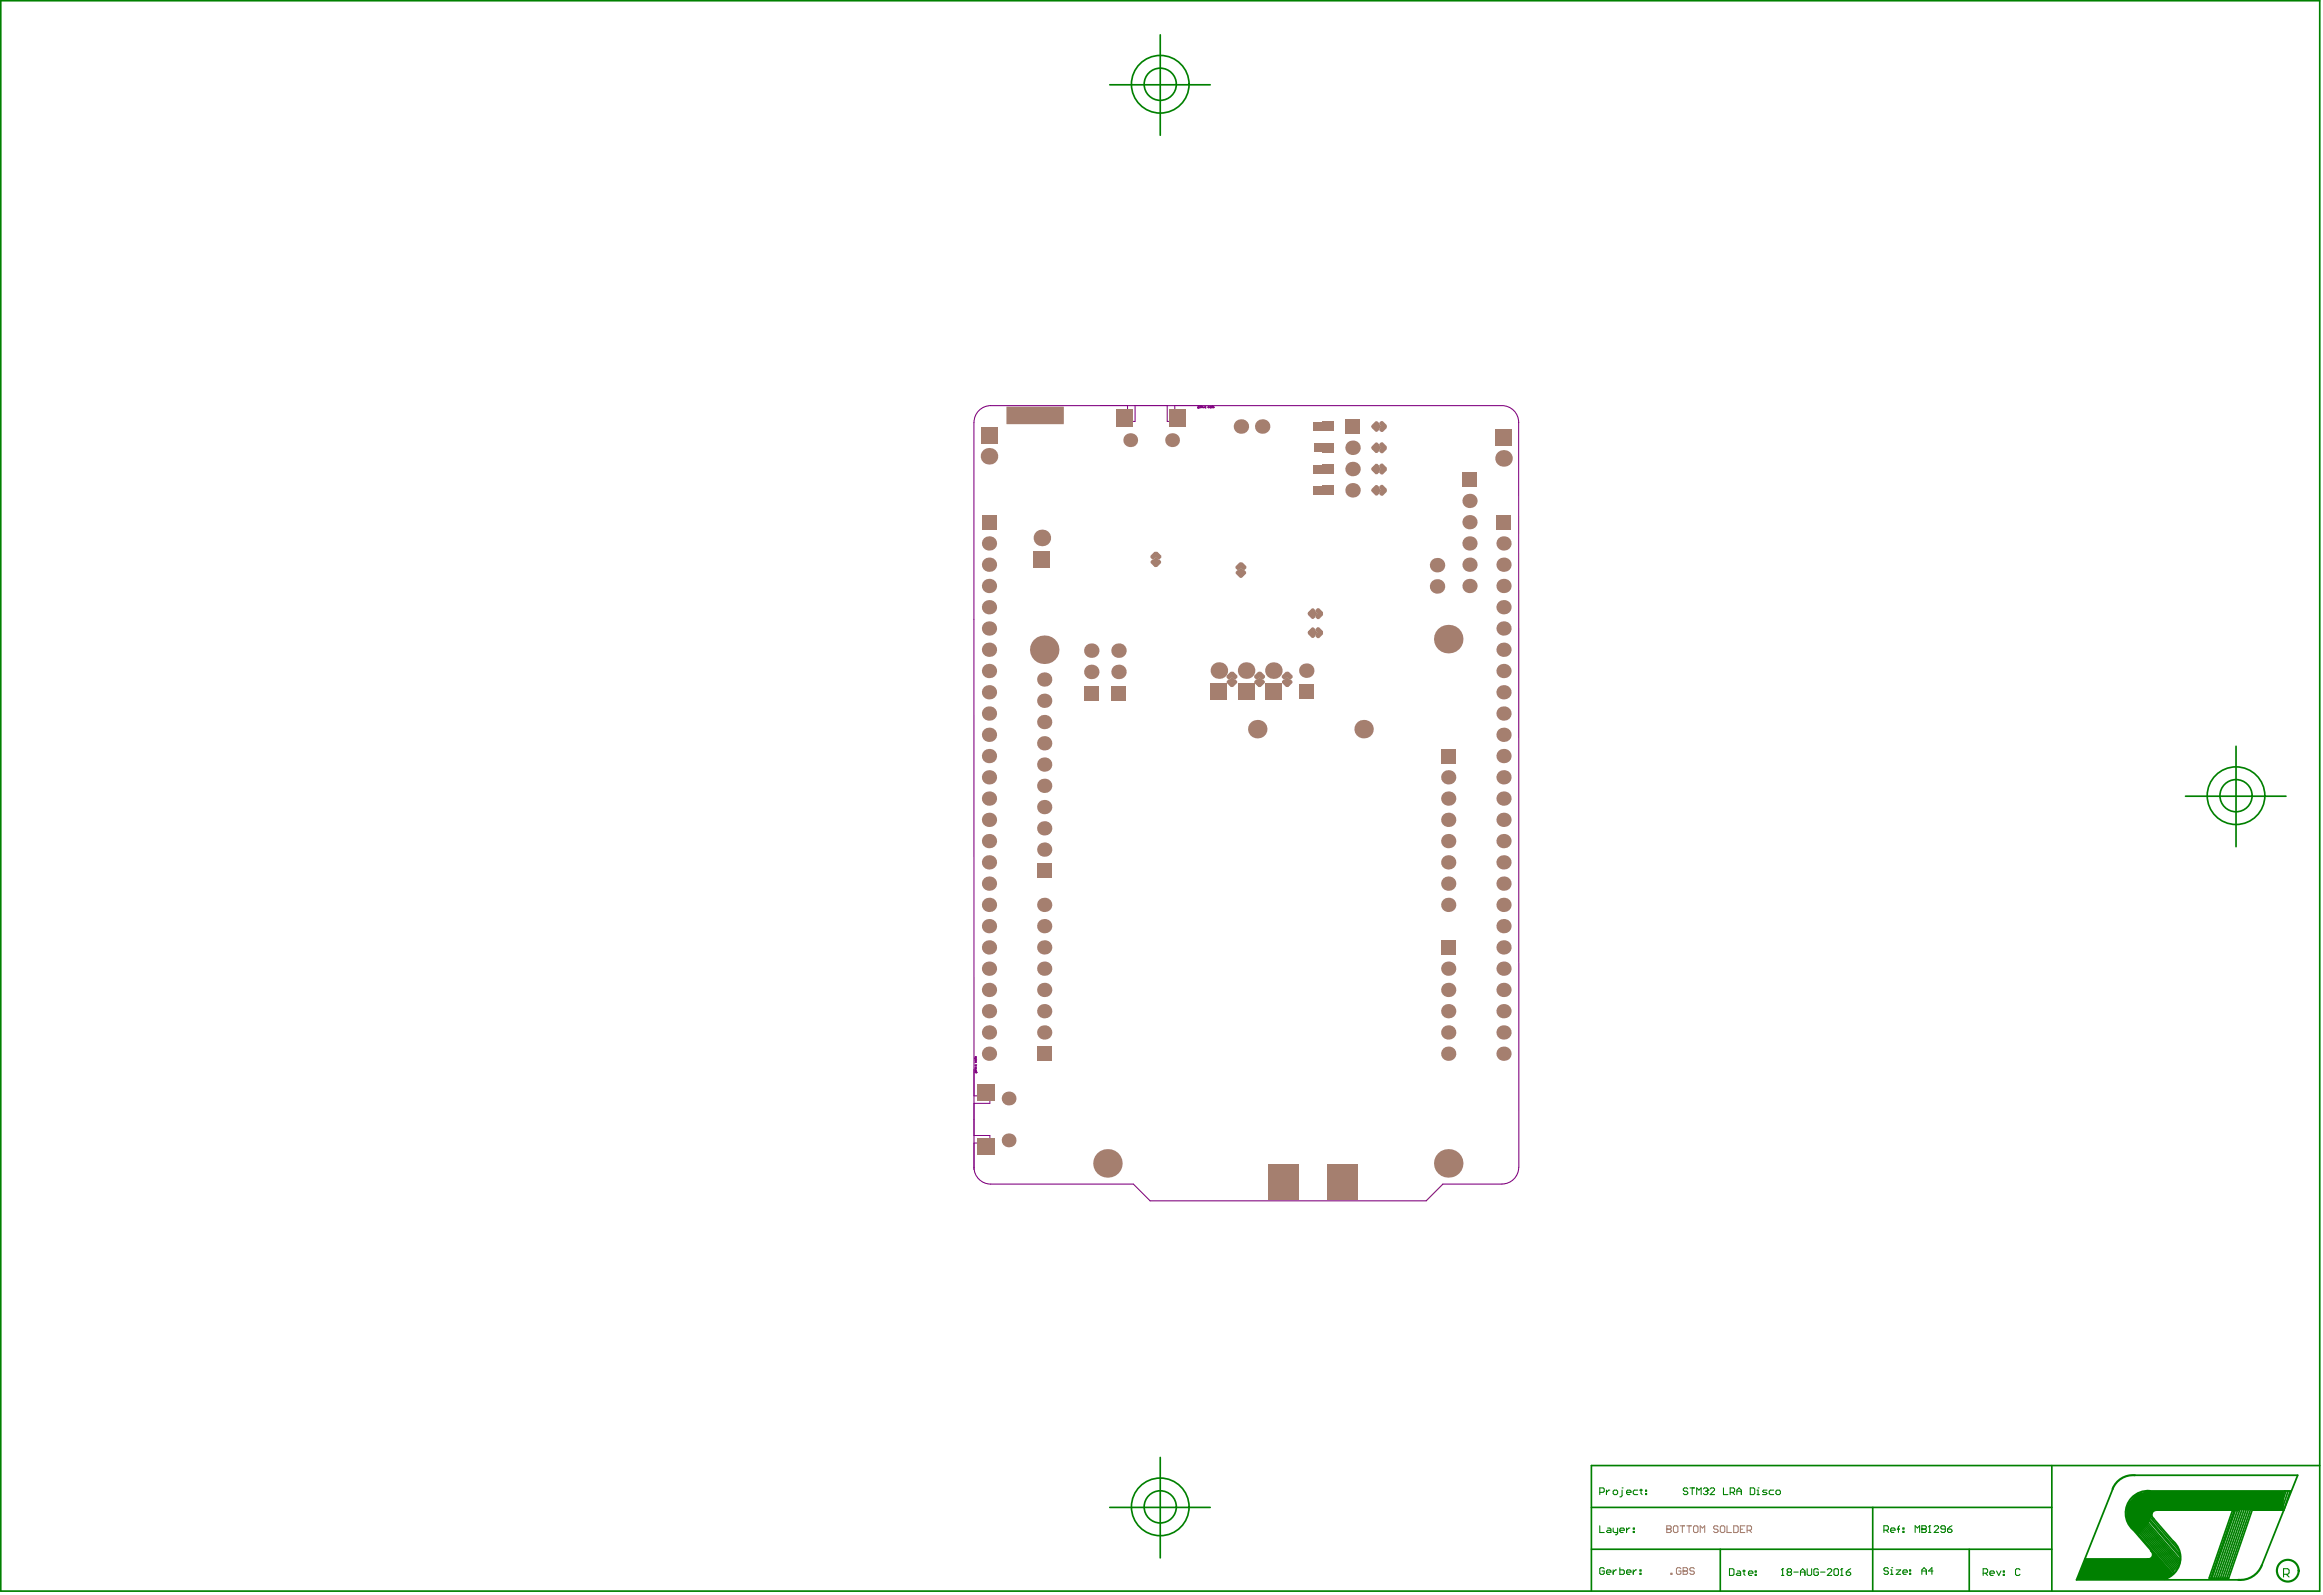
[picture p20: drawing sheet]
<svg xmlns="http://www.w3.org/2000/svg" width="924mm" height="634mm" viewBox="0 0 924 634" stroke-linecap="round" stroke-linejoin="round" font-family="sans-serif">
<g fill="#008000">
<path d="M849.1 593.9l4.8-1.3h54.1v7.6h-51.7l-2.3 5.9-4 4.1-4.7-6.2v-5.5z"/>
<path d="M828.9 619.6h26.1l1.5-2.5 7.4 8.5-2.5 2.3h-35.8z"/>
</g>
<g fill="none" stroke="#008000" stroke-width=".7">
<path d="M840 591.7l-14.4 36.2h64.3M848.6 595.7l17.6 20.4M848.8 586.3h64.7l-14.3 35.9M848.8 597.2l17.7 20.3M849.2 598.4l17.7 20.4M849.2 599.7l17.7 20.4M854.7 592.6h55.8l-2.5 7.6h-12.3M887.9 599.4l-9.6 27.8M888.6 599.4l-9.6 27.7M889 599.4l-9.5 27.7M889.9 599.4l-9.6 27.7M890.7 599.4l-9.5 27.7"/>
<path d="M891.6 599.4l-9.6 27.7M892.4 599.4l-9.5 27.7M893.2 599.4l-9.5 27.7M894.1 599.4l-9.6 27.7M894.9 599.4l-9.5 27.7M895.7 599.4l-9.6 27.8M908.3 592.6l-2.5 7.6M908.9 592.6l-2.6 7.6M909.7 592.6l-2.5 7.6M845.8 604.8l18.1 20.8M846.7 603.9l17.6 20.4M846.7 604.8l17.6 20.3"/>
<path d="M847 600.2h43.3M847.1 603.5l17.7 20.4M847.5 603.1l17.7 20.3M847.9 607.9l10.3 11.7h-29.3M848 602.6l17.6 20.4M848.4 602.2l17.6 20.4M848.8 600.1l17.7 20.4M848.8 601l17.7 20.3M848.8 601.8l17.5 20.2M856.2 603.6l7.9 9.1"/>
</g>
<g fill="none" stroke="#008000" stroke-width=".67">
<path d="M.3 .3h922v632.1h-922zM461.3 13.8v40M441.2 33.7h40M889 296.6v39.9M868.9 316.5h40M461.3 579.3v39.9M441.2 599.1h40M632.7 599.1h183.1M744.5 599.1v33.3M815.8 582.5v49.9M922.3 582.5h-289.6v49.9M632.7 615.8h183.1"/>
<path d="M683.9 615.8v16.6M782.9 615.8v16.6M878.3 627.2h7.8"/>
</g>
<g fill="none" stroke="#008000" stroke-width=".42">
<path d="M749 608.2h1.3l.5-.5v-.8l-.5-.5h-1.3v2.7M749.9 608.2l.9 .9M751.7 608.2h1.7l-.4-.9h-.9l-.4 .4v.9l.4 .5h.9M754.3 607.7h.9M755.2 606.4l-.4 .5v2.2M756.5 608.6h.5v.5h-.5zM756.5 607.3h.5v.4h-.5zM761.4 609.1v-2.7l.9 .9 .9-.9v2.7M764.1 606.4v2.7h1.3l.5-.5-.5-.9h-1.3M788.5 625.3h1.3l.4-.5v-.9l-.4-.4h-1.3v2.7M789.3 625.3l.9 .9M791.1 625.3h1.8l-.4-.9h-.9l-.5 .4v.9l.5 .5h.9"/>
<path d="M793.8 624.4l.9 1.8 .9-1.8M796.4 625.7h.5v.5h-.5zM796.4 624.4h.5v.4h-.5zM803.1 623.9l-.4-.4h-.9l-.5 .4v1.8l.5 .5h.9l.4-.5M907.9 625.7h1.6l.6-.5v-1.2l-.6-.5h-1.6v3.3M909 625.7l1.1 1.1"/>
</g>
<circle cx="764.1" cy="607.7" r=".21" fill="#008000"/>
<path d="M764.1 606.4h1.3l.5 .5-.5 .8h-1.3M766.7 609.1h.9M767.2 606.4v2.7" fill="none" stroke="#008000" stroke-width=".42"/>
<circle cx="767.2" cy="606.4" r=".21" fill="#008000"/>
<path d="M671 591.8l-.4-.4h-.9l-.5 .4 .5 .9h.9l.4 .4-.4 .9h-.9l-.5-.4M671.9 591.4h1.8M672.8 591.4v2.6M674.6 594v-2.6l.9 .9 .8-.9v2.6M677.2 591.8l.5-.4h.9l.4 .9M767.2 606.4l-.5 .5M769 606.9l.4-.5h.9l.4 .5v.4l-1.7 1.8h1.7M773.4 607.7h-1.3l-.5-.4 .5-.9h.9l.4 .5v1.7l-.4 .5h-.9l-.5-.5M774.3 607.7h1.3l.5 .9-.5 .5h-.9l-.4-.5zM776.1 606.4l-1.8 1.3" fill="none" stroke="#008000" stroke-width=".42"/>
<circle cx="679" cy="592.3" r=".21" fill="#008000"/>
<path d="M678.1 592.7h.5M678.6 592.7l.4 .4-.4 .9h-.9l-.5-.4M679 592.3l-.4 .4M679.9 591.8l.4-.4h.9l.5 .4v.5l-1.8 1.7h1.8M685.2 591.4v2.6h1.8M687.9 593.1h1.3l.5-.4v-.9l-.5-.4h-1.3v2.6M688.8 593.1l.9 .9M690.5 592.7h1.8M690.5 594v-1.7l.9-.9 .9 .9v1.7M695.9 591.4h1.3l.4 .4v1.8l-.4 .4h-1.3zM698.5 594h.9M698.5 592.3h.5v1.7" fill="none" stroke="#008000" stroke-width=".42"/>
<circle cx="699" cy="591.4" r=".21" fill="#008000"/>
<path d="M636 593.1h1.4l.4-.4v-.9l-.4-.4h-1.4v2.6M638.7 592.3v1.7M640 592.3h-.4l-.9 .8M641.4 592.7l.4-.4h.9l.4 .4v.9l-.4 .4h-.9l-.4-.4zM644.9 592.3v2.2l-.9 .4M702.5 592.3h-1.3l-.5 .4 1.8 .9-.4 .4h-1.4M705.2 592.3h-1.4l-.4 .4v.9l.4 .4h1.4M706.1 592.7l.4-.4h.9l.4 .4v.9l-.4 .4h-.9l-.4-.4z" fill="none" stroke="#008000" stroke-width=".42"/>
<circle cx="644.9" cy="591.4" r=".21" fill="#008000"/>
<path d="M646.7 593.1h1.8l-.5-.8h-.9l-.4 .4v.9l.4 .4h.9M651.1 592.3h-1.3l-.5 .4v.9l.5 .4h1.3M652 592.3h.9M652.4 591.8v1.8l.5 .4M654.2 593.6h.5v.4h-.5zM654.2 592.3h.5v.4h-.5zM750.8 623.5l-.5-.4h-.9l-.4 .4 .4 .9h.9l.5 .5-.5 .8h-.9l-.4-.4M751.7 625.7h.9M751.7 624h.4v1.7" fill="none" stroke="#008000" stroke-width=".42"/>
<circle cx="752.1" cy="623.1" r=".21" fill="#008000"/>
<g fill="none" stroke="#008000" stroke-width=".42">
<path d="M687.6 623.5h1.3l.5 .4v1.8l-.5 .5h-1.3zM690.7 624.4h.9l.4 .4v1.4h-1.3l-.4-.5 .4-.4h1.3M692.9 624.4h.9M693.4 623.9v1.8l.4 .5M695.1 625.3h1.8l-.4-.9h-.9l-.5 .4v.9l.5 .5h.9M697.8 624.4h.5v.4h-.5zM697.8 625.7h.5v.5h-.5zM708.3 626.2h.9M708.7 623.5v2.7M753.9 624h1.8l-1.8 1.7h1.8M756.5 624.9h1.8l-.4-.9h-.9l-.5 .4v.9l.5 .4h.9M759.2 624h.5v.4h-.5z"/>
<path d="M759.2 625.3h.5v.4h-.5zM764.1 624.4h1.8M764.1 625.7v-1.7l.9-.9 .9 .9v1.7M768.5 624.4h-1.8l1.4-1.3v2.6"/>
</g>
<circle cx="708.7" cy="623.5" r=".21" fill="#008000"/>
<g fill="none" stroke="#008000" stroke-width=".42">
<path d="M708.7 623.5l-.4 .4M711 624.8l-.5-.4 .5-.9h.8l.5 .4-.5 .9M711 624.8l-.5 .5 .5 .9h.8l.5-.5-.5-.9M711 624.8h.8M713.2 624.8h1.7M715.8 624.8h1.8M715.8 626.2v-1.8l.9-.9 .9 .9v1.8M718.5 623.5v2.2l.4 .5h.9l.5-.5v-2.2M722.9 623.9l-.4-.4h-.9l-.4 .4v1.8l.4 .5h.9l.4-.5v-.9h-.9M723.8 624.8h1.8M726.5 623.9l.4-.4h.9l.5 .4v.5l-1.8 1.8h1.8M729.1 623.9l.5-.4h.9l.4 .4v1.8l-.4 .5h-.9l-.5-.5z"/>
<path d="M731.8 626.2h.9M732.2 623.5v2.7"/>
</g>
<circle cx="732.2" cy="623.5" r=".21" fill="#008000"/>
<g fill="none" stroke="#008000" stroke-width=".42">
<path d="M636 606.4v2.7h1.8M639.1 607.3h.9l.5 .5v1.3h-1.4l-.4-.4 .4-.5h1.4M641.4 607.3v1.4l.4 .4h1.3M643.1 607.3v2.3l-.9 .4M644 608.2h1.8l-.5-.9h-.8l-.5 .5v.9l.5 .4h.8M646.7 607.3v1.8M648 607.3h-.4l-.9 .9M649.3 607.3h.5v.5h-.5zM649.3 608.7h.5v.4h-.5zM637.8 623.5l-.4-.4h-.9l-.5 .4v1.8l.5 .4h.9l.4-.4v-.9h-.9M638.7 624.9h1.8l-.5-.9h-.9l-.4 .4v.9l.4 .4h.9M641.4 624v1.7"/>
<path d="M642.7 624h-.5l-.8 .9M644 623.1v2.6h1.3l.5-.4v-.9l-.5-.4h-1.3M646.7 624.9h1.8l-.5-.9h-.9l-.4 .4v.9l.4 .4h.9M649.3 624v1.7M650.7 624h-.5l-.9 .9M652 625.3h.4v.4h-.4zM652 624h.4v.4h-.4zM732.2 623.5l-.4 .4M734 624.8h1.4l.4 .9-.4 .5h-.9l-.5-.5zM735.8 623.5l-1.8 1.3"/>
</g>
<g fill="none" stroke="#008000" stroke-width=".85">
<path d="M848.8 586.3a8.7 8.7 0 0 0-8.9 5.5M854.7 592.6a8.8 8.8 0 0 0-8.8 5.2 8.8 8.8 0 0 0 2 10.1M855.1 616.4a1.82 1.82 0 0 1 .7 2.2 1.82 1.82 0 0 1-2 1.1M857.4 600.2a1.89 1.89 0 0 0-1.9 1.2 1.89 1.89 0 0 0 .7 2.2M864.1 612.7a8.8 8.8 0 0 1-3.6 14.9M899.2 622.2a9.1 9.1 0 0 1-9.3 5.7"/>
<circle cx="909.6" cy="624.3" r="4.3"/>
</g>
<g fill="none" stroke="#008000" stroke-width=".67">
<circle cx="461.3" cy="33.5" r="6.4"/>
<circle cx="461.3" cy="33.5" r="11.5"/>
<circle cx="889" cy="316.2" r="6.4"/>
<circle cx="889" cy="316.2" r="11.5"/>
<circle cx="461.3" cy="598.9" r="6.4"/>
<circle cx="461.3" cy="598.9" r="11.5"/>
</g>
<circle cx="851.4" cy="623" r=".85" fill="#008000"/>
<g fill="none" stroke="#800080" stroke-width=".4">
<path d="M437.7 161.2h10.6v6.3h3v-6.3h12.8v6.3h3v-6.3h10.5M476.3 162h.1M476.3 161.6l.4 .1-.1 .6h-.3zM476.3 162h.3M476.9 161.7l.4-.1 .1 .4-.3 .1zM478 161.8l-.3-.2h.3v.4l-.3 .1M478.3 161.8l.3 .3M478.3 161.6v.5M479.4 162.1h-.4l-.1-.4 .5-.1v.7M480.6 161.6l-.3 .1 .3 .4 .1-.3h-.4M481.4 162.1h-.4l-.1-.4 .5-.1v.7M481.8 161.4l.2 .7h-.3l-.1-.4 .4-.1"/>
<path d="M482.6 161.6l-.3 .1 .3 .4 .1-.3h-.4M387.2 425v10.5h6.4v3h-6.4v12.8h6.4v3h-6.4v10.6M387.7 426l.5-.1 .1 .4h-.6zM387.7 420l.1 .3 .3-.3-.2-.1v.4M387.7 420.6l.1 .4 .3-.1v-.3l-.6 .2M387.7 422l.1 .3 .3-.3-.2-.1v.4M387.7 425.3l.3-.1 .1 .4-.3 .1zM387.7 424.3h.4M387.9 424.6l-.2 .3v-.3h.3l.1 .3M388 426.3h.1M388 426v.3M388.1 421.2l-.1 .5-.3-.1v-.4h.6"/>
<path d="M388.1 423.2l-.1 .5-.3-.1v-.4h.6M388.1 424l-.2 .3"/>
</g>
<path d="M603.8 167.8v296.1a6.7 6.7 0 0 1-6.6 6.7h-23.5l-6.7 6.7h-109.7l-6.7-6.7h-56.7a6.7 6.7 0 0 1-6.7-6.6M603.8 167.9a6.7 6.7 0 0 0-6.7-6.7h-203.2a6.7 6.7 0 0 0-6.7 6.7v296.2" fill="none" stroke="#800080" stroke-width=".42"/>
<g fill="#a57f6f">
<path d="M400.2 161.7l22.6-.1 .1 6.9-22.7 .1z"/>
<path d="M525.8 193h4.7v3.7h-4.7z"/>
<path d="M525.8 184.6h4.7v3.7h-4.7z"/>
<path d="M525.8 176.1h4.7v3.7h-4.7z"/>
<path d="M525.8 167.6h4.7v3.7h-4.7z"/>
</g>
<g fill="#a57f6f">
<path d="M521.9 193.2h3.4v3.4h-3.4z" fill-rule="evenodd"/>
<path d="M522 184.7h3.4v3.5h-3.4z" fill-rule="evenodd"/>
<path d="M522.4 176.3h3v3.3h-3z" fill-rule="evenodd"/>
<path d="M521.9 167.7h3.4v3.5h-3.4z" fill-rule="evenodd"/>
</g>
<path d="M662.7 606.4v2.7h1.3l.4-.4-.4-.9h-1.3" fill="none" stroke="#a57f6f" stroke-width=".42"/>
<circle cx="662.7" cy="607.8" r=".21" fill="#a57f6f"/>
<g fill="none" stroke="#a57f6f" stroke-width=".42">
<path d="M662.7 606.4h1.3l.4 .5-.4 .9h-1.3M665.8 606.4h.9l.4 .5v1.8l-.4 .4h-.9l-.5-.4v-1.8zM668 606.4h1.8M668.9 606.4v2.7M670.6 606.4h1.8M671.5 606.4v2.7M673.3 606.9l.5-.5h.8l.5 .5v1.8l-.5 .4h-.8l-.5-.4zM676 609.1v-2.7l.9 .9 .8-.9v2.7M683.1 606.9l-.5-.5h-.9l-.4 .5 .4 .9h.9l.5 .4-.5 .9h-.9l-.4-.4M684.4 606.4h.9l.4 .5v1.8l-.4 .4h-.9l-.4-.4v-1.8zM686.6 606.4v2.7h1.8M689.3 606.4h1.3l.5 .5v1.8l-.5 .4h-1.3z"/>
<path d="M691.9 607.8h.9M693.7 606.4h-1.8v2.7h1.8M694.6 608.2h1.3l.5-.4v-.9l-.5-.5h-1.3v2.7M695.5 608.2l.9 .9M664.3 625.3h.4v.4h-.4zM668.3 623.5l-.5-.4h-.8l-.5 .4v1.8l.5 .4h.8l.5-.4v-.9h-.9M669.2 623.1v2.6h1.3l.5-.4-.5-.9h-1.3"/>
</g>
<circle cx="669.2" cy="624.4" r=".21" fill="#a57f6f"/>
<path d="M669.2 623.1h1.3l.5 .4-.5 .9h-1.3M673.6 623.5l-.4-.4h-.9l-.5 .4 .5 .9h.9l.4 .5-.4 .8h-.9l-.5-.4" fill="none" stroke="#a57f6f" stroke-width=".42"/>
<g fill="#a57f6f">
<circle cx="493.4" cy="169.5" r="2.88"/>
<circle cx="466" cy="174.9" r="2.75"/>
<circle cx="597.8" cy="410.4" r="2.84"/>
<circle cx="597.8" cy="376.6" r="2.84"/>
<circle cx="597.8" cy="342.8" r="2.84"/>
<circle cx="597.8" cy="309" r="2.84"/>
<circle cx="597.8" cy="275.1" r="2.84"/>
<circle cx="597.8" cy="241.3" r="2.84"/>
<circle cx="575.8" cy="410.4" r="2.84"/>
<circle cx="575.8" cy="342.8" r="2.84"/>
<circle cx="575.8" cy="309" r="2.84"/>
<circle cx="584.2" cy="207.5" r="2.84"/>
<circle cx="415.2" cy="410.4" r="2.84"/>
<circle cx="415.2" cy="376.6" r="2.84"/>
<circle cx="415.2" cy="329.2" r="2.84"/>
<circle cx="415.2" cy="295.4" r="2.84"/>
<circle cx="393.2" cy="410.4" r="2.84"/>
<circle cx="393.2" cy="376.6" r="2.84"/>
<circle cx="393.2" cy="342.8" r="2.84"/>
<circle cx="393.2" cy="309" r="2.84"/>
<circle cx="393.2" cy="275.1" r="2.84"/>
<circle cx="393.2" cy="241.3" r="2.84"/>
<circle cx="597.8" cy="401.9" r="2.84"/>
<circle cx="597.8" cy="418.8" r="2.84"/>
<circle cx="597.8" cy="385" r="2.84"/>
<circle cx="597.8" cy="393.5" r="2.84"/>
<circle cx="597.8" cy="351.2" r="2.84"/>
<circle cx="597.8" cy="359.7" r="2.84"/>
<circle cx="597.8" cy="334.3" r="2.84"/>
<circle cx="597.8" cy="325.9" r="2.84"/>
<circle cx="597.8" cy="300.5" r="2.84"/>
<circle cx="597.8" cy="292" r="2.84"/>
<circle cx="597.8" cy="283.6" r="2.84"/>
<circle cx="597.8" cy="266.7" r="2.84"/>
<circle cx="597.8" cy="258.2" r="2.84"/>
<circle cx="597.8" cy="249.8" r="2.84"/>
<circle cx="597.8" cy="224.4" r="2.84"/>
<circle cx="597.8" cy="216" r="2.84"/>
<circle cx="575.8" cy="462.4" r="5.7"/>
<circle cx="575.8" cy="401.9" r="2.84"/>
<circle cx="575.8" cy="418.8" r="2.84"/>
<circle cx="575.8" cy="385" r="2.84"/>
<circle cx="575.8" cy="393.5" r="2.84"/>
<circle cx="575.8" cy="359.7" r="2.84"/>
<circle cx="575.8" cy="351.2" r="2.84"/>
<circle cx="575.8" cy="334.3" r="2.84"/>
<circle cx="575.8" cy="325.9" r="2.84"/>
<circle cx="575.8" cy="254" r="5.7"/>
<circle cx="584.2" cy="216" r="2.84"/>
<circle cx="584.2" cy="224.4" r="2.84"/>
<circle cx="571.3" cy="224.6" r="2.88"/>
<circle cx="584.2" cy="199.1" r="2.84"/>
<circle cx="537.7" cy="186.4" r="2.88"/>
<circle cx="537.7" cy="194.9" r="2.88"/>
<circle cx="519.4" cy="266.6" r="2.88"/>
<circle cx="495.4" cy="266.5" r="3.3"/>
<circle cx="484.6" cy="266.5" r="3.3"/>
<circle cx="501.8" cy="169.5" r="2.88"/>
<circle cx="440.3" cy="462.4" r="5.7"/>
<circle cx="433.9" cy="267.1" r="2.88"/>
<circle cx="444.7" cy="267.1" r="2.88"/>
<circle cx="433.9" cy="258.6" r="2.88"/>
<circle cx="444.7" cy="258.6" r="2.88"/>
<circle cx="449.4" cy="174.9" r="2.75"/>
<circle cx="401" cy="436.6" r="2.75"/>
<circle cx="415.2" cy="401.9" r="2.84"/>
<circle cx="415.2" cy="385" r="2.84"/>
<circle cx="415.2" cy="393.5" r="2.84"/>
<circle cx="415.2" cy="359.7" r="2.84"/>
<circle cx="415.2" cy="337.7" r="2.84"/>
<circle cx="415.2" cy="320.8" r="2.84"/>
<circle cx="415.2" cy="312.3" r="2.84"/>
<circle cx="415.2" cy="303.9" r="2.84"/>
<circle cx="415.2" cy="278.5" r="2.84"/>
<circle cx="415.2" cy="270.1" r="2.84"/>
<circle cx="414.2" cy="213.8" r="3.3"/>
<circle cx="393.2" cy="418.8" r="2.84"/>
<circle cx="393.2" cy="401.9" r="2.84"/>
<circle cx="393.2" cy="393.5" r="2.84"/>
<circle cx="393.2" cy="385" r="2.84"/>
<circle cx="393.2" cy="359.7" r="2.84"/>
<circle cx="393.2" cy="351.2" r="2.84"/>
<circle cx="393.2" cy="325.9" r="2.84"/>
<circle cx="393.2" cy="334.3" r="2.84"/>
<circle cx="393.2" cy="292" r="2.84"/>
<circle cx="393.2" cy="300.5" r="2.84"/>
<circle cx="393.2" cy="266.7" r="2.84"/>
<circle cx="393.2" cy="283.6" r="2.84"/>
<circle cx="393.2" cy="249.8" r="2.84"/>
<circle cx="393.2" cy="258.2" r="2.84"/>
<circle cx="393.2" cy="216" r="2.84"/>
<circle cx="393.2" cy="224.4" r="2.84"/>
<circle cx="597.8" cy="317.4" r="2.84"/>
<circle cx="597.8" cy="368.1" r="2.84"/>
<circle cx="597.8" cy="232.9" r="2.84"/>
<circle cx="597.8" cy="182.2" r="3.3"/>
<circle cx="575.8" cy="317.4" r="2.84"/>
<circle cx="584.2" cy="232.9" r="2.84"/>
<circle cx="571.3" cy="233.1" r="2.88"/>
<circle cx="542.1" cy="289.8" r="3.7"/>
<circle cx="537.7" cy="178" r="2.88"/>
<circle cx="499.9" cy="289.8" r="3.7"/>
<circle cx="401" cy="453.2" r="2.75"/>
<circle cx="415.2" cy="368.1" r="2.84"/>
<circle cx="415.2" cy="258.2" r="5.7"/>
<circle cx="415.2" cy="287" r="2.84"/>
<circle cx="393.2" cy="368.1" r="2.84"/>
<circle cx="393.2" cy="317.4" r="2.84"/>
<circle cx="393.2" cy="232.9" r="2.84"/>
<circle cx="393.2" cy="181.3" r="3.3"/>
<circle cx="506.3" cy="266.5" r="3.3"/>
<circle cx="529.6" cy="194.9" r=".43"/>
<circle cx="526.2" cy="194.9" r=".43"/>
<circle cx="529.6" cy="186.4" r=".43"/>
<circle cx="526.2" cy="186.4" r=".43"/>
<circle cx="529.6" cy="178" r=".43"/>
<circle cx="526.2" cy="178" r=".43"/>
<circle cx="529.6" cy="169.5" r=".43"/>
<circle cx="526.2" cy="169.5" r=".43"/>
</g>
<g fill="#a57f6f">
<path d="M594.9 204.7h5.7v5.7h-5.7z" fill-rule="evenodd"/>
<path d="M594.5 170.4h6.6v6.6h-6.6z" fill-rule="evenodd"/>
<path d="M573 373.7h5.6v5.7h-5.6z" fill-rule="evenodd"/>
<path d="M516.5 272.1h5.7v5.8h-5.7z" fill-rule="evenodd"/>
<path d="M431 272.6h5.8v5.8h-5.8z" fill-rule="evenodd"/>
<path d="M441.8 272.6h5.8v5.8h-5.8z" fill-rule="evenodd"/>
<path d="M390.4 204.7h5.6v5.7h-5.6z" fill-rule="evenodd"/>
<path d="M573 297.7h5.6v5.6h-5.6z" fill-rule="evenodd"/>
<path d="M581.4 187.8h5.7v5.7h-5.7z" fill-rule="evenodd"/>
<path d="M534.9 166.6h5.7v5.8h-5.7z" fill-rule="evenodd"/>
<path d="M492.1 271.7h6.6v6.6h-6.6z" fill-rule="evenodd"/>
<path d="M481.3 271.7h6.6v6.6h-6.6z" fill-rule="evenodd"/>
<path d="M465 162.5h6.7v7h-6.7z" fill-rule="evenodd"/>
<path d="M443.7 162.5h6.7v7h-6.7z" fill-rule="evenodd"/>
<path d="M412.3 416h5.7v5.6h-5.7z" fill-rule="evenodd"/>
<path d="M412.3 343.3h5.7v5.7h-5.7z" fill-rule="evenodd"/>
<path d="M410.9 219h6.6v6.5h-6.6z" fill-rule="evenodd"/>
<path d="M388.5 452.2h7v6.7h-7z" fill-rule="evenodd"/>
<path d="M388.5 430.9h7v6.7h-7z" fill-rule="evenodd"/>
<path d="M389.9 169.6h6.6v6.6h-6.6z" fill-rule="evenodd"/>
<path d="M503 271.7h6.6v6.6h-6.6z" fill-rule="evenodd"/>
<path d="M545.3 194.7l.7-.7h.7l1.6 1.6v.7l-.7 .6h-.7l-1.6-1.5z" fill-rule="evenodd"/>
<path d="M545.3 194.4l1.6-1.6h.7l.7 .7v.7l-1.6 1.6h-.7l-.7-.7z" fill-rule="evenodd"/>
<path d="M545.2 194.9l2-2.1 2 2.1-2 2z" fill-rule="evenodd"/>
<path d="M545.3 186.2l.7-.7h.7l1.6 1.6v.7l-.7 .7h-.7l-1.6-1.6z" fill-rule="evenodd"/>
<path d="M545.3 185.9l1.6-1.6h.7l.7 .7v.7l-1.6 1.6h-.7l-.7-.7z" fill-rule="evenodd"/>
<path d="M545.2 186.4l2-2 2 2-2 2.1z" fill-rule="evenodd"/>
<path d="M510.9 267.7l.8-.7h.7l1.5 1.6v.7l-.7 .7h-.7l-1.6-1.6z" fill-rule="evenodd"/>
<path d="M498.6 268.6l1.6-1.6h.7l.7 .7v.7l-1.6 1.6h-.7l-.7-.7z" fill-rule="evenodd"/>
<path d="M491.3 227.7l2.1-2.1 2 2.1-2 2z" fill-rule="evenodd"/>
<path d="M491.3 227.3l.7-.7h.7l1.5 1.6v.7l-.6 .7h-.7l-1.6-1.6z" fill-rule="evenodd"/>
<path d="M492.5 228.2l1.6-1.6h.6l.7 .7v.7l-1.6 1.6h-.6l-.7-.7z" fill-rule="evenodd"/>
<path d="M457.4 220.9l1.6-1.6h.7l.6 .7v.7l-1.5 1.6h-.7l-.7-.7z" fill-rule="evenodd"/>
<path d="M458.7 220l.7-.7h.7l1.6 1.6v.7l-.7 .7h-.7l-1.6-1.6z" fill-rule="evenodd"/>
<path d="M545.3 169.3l.7-.7h.7l1.6 1.6v.7l-.7 .7h-.7l-1.6-1.6z" fill-rule="evenodd"/>
<path d="M545.3 169l1.6-1.6h.7l.7 .7v.7l-1.6 1.6h-.7l-.7-.7z" fill-rule="evenodd"/>
<path d="M545.2 169.5l2-2 2 2-2 2.1z" fill-rule="evenodd"/>
<path d="M545.3 177.8l.7-.7h.7l1.6 1.6v.7l-.7 .6h-.7l-1.6-1.5z" fill-rule="evenodd"/>
<path d="M545.3 177.5l1.6-1.6h.7l.7 .7v.7l-1.6 1.6h-.7l-.7-.7z" fill-rule="evenodd"/>
<path d="M545.2 178l2-2.1 2 2.1-2 2z" fill-rule="evenodd"/>
<path d="M520 243.7l.7-.7h.7l1.6 1.6v.7l-.7 .7h-.7l-1.6-1.6z" fill-rule="evenodd"/>
<path d="M520 243.4l1.6-1.6h.7l.7 .7v.7l-1.6 1.6h-.7l-.7-.7z" fill-rule="evenodd"/>
<path d="M520 251l1.6-1.6h.7l.7 .7v.7l-1.6 1.6h-.7l-.7-.7z" fill-rule="evenodd"/>
<path d="M520 251.3l.7-.7h.7l1.6 1.6v.6l-.7 .7h-.7l-1.6-1.5z" fill-rule="evenodd"/>
<path d="M510.9 271.6l1.6-1.5h.6l.7 .6v.7l-1.6 1.6h-.6l-.7-.7z" fill-rule="evenodd"/>
<path d="M498.7 271.1l2.1-2 2 2-2 2z" fill-rule="evenodd"/>
<path d="M498.7 270.7l.7-.6h.7l1.6 1.5v.7l-.7 .7h-.7l-1.6-1.6z" fill-rule="evenodd"/>
<path d="M492.5 224.3l.8-.8h.7l1.5 1.6v.7l-.7 .7h-.7l-1.6-1.5z" fill-rule="evenodd"/>
<path d="M491.2 225.1l1.6-1.5h.7l.7 .6v.7l-1.6 1.6h-.7l-.7-.7z" fill-rule="evenodd"/>
<path d="M458.7 224l1.5-1.6h.7l.7 .7v.7l-1.6 1.5h-.7l-.6-.7z" fill-rule="evenodd"/>
<path d="M457.5 223.1l.7-.7h.6l1.6 1.6v.6l-.7 .7h-.6l-1.6-1.5z" fill-rule="evenodd"/>
<path d="M457.5 223.4l2-2 2.1 2-2.1 2.1z" fill-rule="evenodd"/>
<path d="M548.4 193.4l.6-.7h.7l1.6 1.6v.7l-.7 .7h-.7l-1.5-1.6z" fill-rule="evenodd"/>
<path d="M548.3 195.6l1.6-1.5h.7l.7 .7v.7l-1.5 1.5h-.7l-.8-.7z" fill-rule="evenodd"/>
<path d="M548.4 185l.6-.7h.7l1.6 1.5v.7l-.7 .7h-.7l-1.5-1.6z" fill-rule="evenodd"/>
<path d="M548.3 187.2l1.6-1.6h.7l.7 .7v.7l-1.5 1.6h-.7l-.8-.7z" fill-rule="evenodd"/>
<path d="M509.6 268.6l1.6-1.6h.7l.7 .7v.7l-1.6 1.6h-.7l-.7-.7z" fill-rule="evenodd"/>
<path d="M500 267.7l.7-.7h.7l1.5 1.6v.7l-.7 .7h-.7l-1.5-1.6z" fill-rule="evenodd"/>
<path d="M487.6 268.6l1.6-1.6h.7l.7 .7v.7l-1.6 1.6h-.7l-.7-.7z" fill-rule="evenodd"/>
<path d="M489 267.7l.7-.7h.7l1.6 1.6v.7l-.7 .7h-.8l-1.5-1.6z" fill-rule="evenodd"/>
<path d="M548.4 168.1l.6-.7h.7l1.6 1.5v.7l-.7 .7h-.7l-1.5-1.6z" fill-rule="evenodd"/>
<path d="M548.3 170.3l1.6-1.6h.7l.7 .7v.7l-1.5 1.6h-.7l-.8-.7z" fill-rule="evenodd"/>
<path d="M548.4 176.5l.6-.7h.7l1.6 1.6v.7l-.7 .7h-.7l-1.5-1.6z" fill-rule="evenodd"/>
<path d="M548.3 178.7l1.6-1.5h.7l.7 .7v.7l-1.5 1.5h-.7l-.8-.7z" fill-rule="evenodd"/>
<path d="M509 462.9h7.4v14h-7.4z" fill-rule="evenodd"/>
<path d="M509.7 271.1l2.1-2 2 2-2 2z" fill-rule="evenodd"/>
<path d="M509.7 270.7l.7-.6h.7l1.6 1.5v.7l-.7 .7h-.7l-1.6-1.6z" fill-rule="evenodd"/>
<path d="M519.9 243.9l2-2 2 2-2 2z" fill-rule="evenodd"/>
<path d="M523 242.4l.7-.7h.7l1.6 1.6v.7l-.7 .7h-.7l-1.6-1.6z" fill-rule="evenodd"/>
<path d="M523 244.6l1.6-1.5h.7l.7 .7v.7l-1.6 1.6h-.7l-.7-.7z" fill-rule="evenodd"/>
<path d="M523 252.2l1.6-1.5 .7-.1 .7 .8v.7l-1.6 1.5h-.7l-.7-.7z" fill-rule="evenodd"/>
<path d="M523 250l.7-.7h.7l1.6 1.6v.7l-.7 .7h-.7l-1.6-1.6z" fill-rule="evenodd"/>
<path d="M519.9 251.5l2-2.1 2 2.1-2 2z" fill-rule="evenodd"/>
<path d="M499.9 271.6l1.6-1.5h.7l.7 .6v.7l-1.6 1.6h-.7l-.7-.7z" fill-rule="evenodd"/>
<path d="M488.9 271.6l1.6-1.5h.7l.7 .6v.7l-1.6 1.6h-.7l-.7-.7z" fill-rule="evenodd"/>
<path d="M487.7 270.7l.7-.6h.7l1.6 1.5v.7l-.7 .7h-.7l-1.6-1.6z" fill-rule="evenodd"/>
<path d="M487.8 271.1l2-2 2 2-2 2z" fill-rule="evenodd"/>
<path d="M527.6 462.9h7.4v14h-7.4z" fill-rule="evenodd"/>
<path d="M532.5 462.9h7.3v14h-7.3z" fill-rule="evenodd"/>
<path d="M504.2 462.9h7.3v14h-7.3z" fill-rule="evenodd"/>
</g>
</svg>
